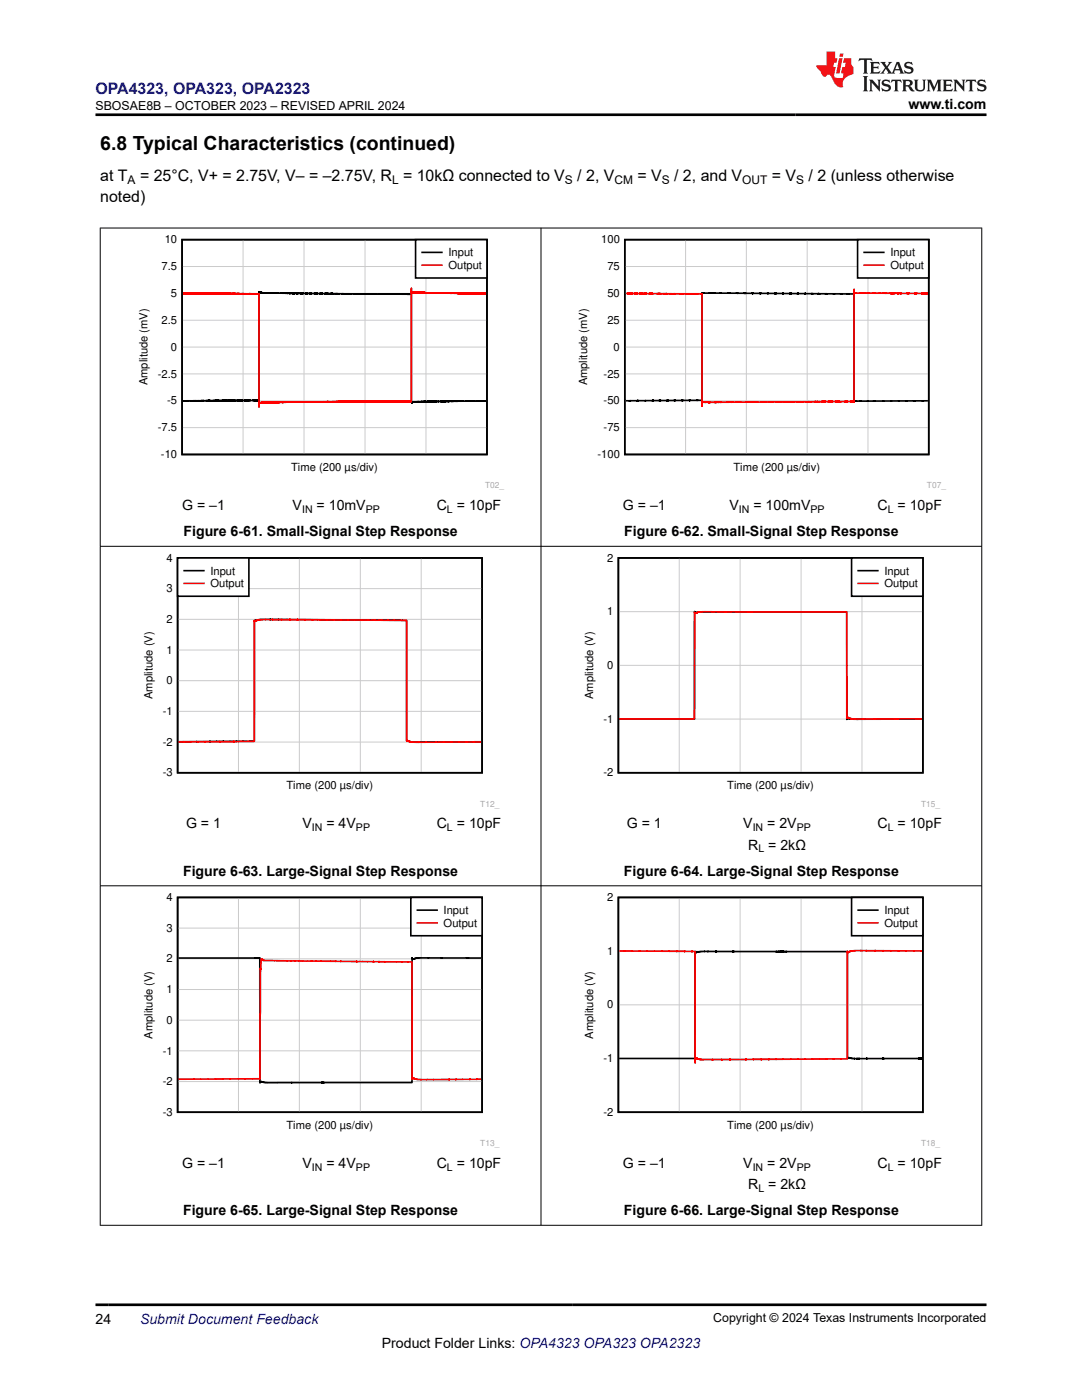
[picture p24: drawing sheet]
<svg xmlns="http://www.w3.org/2000/svg" width="216mm" height="279mm" viewBox="0 0 216 279" stroke-linecap="round" stroke-linejoin="round" font-family="sans-serif">
<defs><g id="words">
<text font-size="3.9" x="20" y="29.9">6.8 Typical Characteristics (continued)</text>
<text font-size="3.2" fill="#00f" x="19" y="18.7">OPA4323, OPA323, OPA2323</text>
<g font-size="3.2">
<text x="20" y="36.1">at T</text>
<text x="20" y="40.3">noted)</text>
<text x="27.9" y="36.1">= 25°C, V+ = 2.75V, V– = –2.75V, R = 10kΩ connected to V</text>
<text x="115.2" y="36.1">/ 2, V</text>
<text x="127.2" y="36.1">= V</text>
<text x="134.5" y="36.1">/ 2, and V</text>
<text x="154" y="36.1">= V</text>
<text x="161.3" y="36.1">/ 2 (unless otherwise</text>
</g>
<g font-size="2.8">
<text x="181.3" y="21.8">www.ti.com</text>
<text x="36.3" y="101.8">G = –1</text>
<text x="58.4" y="101.8">V</text>
<text x="63.2" y="101.8">= 10mV</text>
<text x="87.2" y="101.8">C = 10pF</text>
<text x="124.3" y="101.8">G = –1</text>
<text x="145.6" y="101.8">V</text>
<text x="150.3" y="101.8">= 100mV</text>
<text x="175.1" y="101.8">C = 10pF</text>
<text x="36.6" y="107">Figure 6-61. Small-Signal Step Response</text>
<text x="124.6" y="107">Figure 6-62. Small-Signal Step Response</text>
<text x="37.1" y="165.3">G = 1</text>
<text x="60.4" y="165.3">V</text>
<text x="65.1" y="165.3">= 4V</text>
<text x="87.2" y="165.3">C = 10pF</text>
<text x="125.1" y="165.3">G = 1</text>
<text x="148.3" y="165.3">V</text>
<text x="153.1" y="165.3">= 2V</text>
<text x="175.1" y="165.3">C = 10pF</text>
<text x="149.3" y="169.6">R = 2kΩ</text>
<text x="36.5" y="174.8">Figure 6-63. Large-Signal Step Response</text>
<text x="124.5" y="174.8">Figure 6-64. Large-Signal Step Response</text>
<text x="36.3" y="233.1">G = –1</text>
<text x="60.4" y="233.1">V</text>
<text x="65.1" y="233.1">= 4V</text>
<text x="87.2" y="233.1">C = 10pF</text>
<text x="124.3" y="233.1">G = –1</text>
<text x="148.3" y="233.1">V</text>
<text x="153.1" y="233.1">= 2V</text>
<text x="175.1" y="233.1">C = 10pF</text>
<text x="149.3" y="237.3">R = 2kΩ</text>
<text x="36.5" y="242.5">Figure 6-65. Large-Signal Step Response</text>
<text x="124.5" y="242.5">Figure 6-66. Large-Signal Step Response</text>
<text x="19" y="264.2">24</text>
<text x="76.2" y="269">Product Folder Links: OPA4323 OPA323 OPA2323</text>
</g>
<text font-size="2.8" fill="#00f" x="27.9" y="264.2">Submit Document Feedback</text>
<g font-size="2.5">
<text x="19" y="21.9">SBOSAE8B – OCTOBER 2023 – REVISED APRIL 2024</text>
<text x="142.3" y="263.9">Copyright © 2024 Texas Instruments Incorporated</text>
</g>
<g font-size="2.4">
<text x="25.5" y="36.7">A</text>
<text x="78.2" y="36.7">L</text>
<text x="112.7" y="36.7">S</text>
<text x="122.6" y="36.7">CM</text>
<text x="132" y="36.7">S</text>
<text x="148.1" y="36.7">OUT</text>
<text x="158.9" y="36.7">S</text>
</g>
<g font-size="2.2">
<text x="32.2" y="53.9">7.5</text>
<text x="32.9" y="48.6">10</text>
<text x="89.5" y="51.2">Input</text>
<text x="89.5" y="53.7">Output</text>
<text x="120" y="48.6">100</text>
<text x="121.2" y="53.9">75</text>
<text x="177.7" y="51.2">Input</text>
<text x="177.7" y="53.7">Output</text>
<text x="34.1" y="59.3">5</text>
<text x="121.2" y="59.3">50</text>
<text x="32.2" y="64.6">2.5</text>
<text x="121.2" y="64.6">25</text>
<text x="34.1" y="70">0</text>
<text x="122.4" y="70">0</text>
<text x="29.4" y="76.9" transform="rotate(-90 29.4 76.9)">Amplitude (mV)</text>
<text x="31.5" y="75.4">-2.5</text>
<text x="117.2" y="76.9" transform="rotate(-90 117.2 76.9)">Amplitude (mV)</text>
<text x="120.5" y="75.4">-25</text>
<text x="33.4" y="80.7">-5</text>
<text x="120.5" y="80.7">-50</text>
<text x="31.5" y="86.1">-7.5</text>
<text x="120.5" y="86.1">-75</text>
<text x="32.1" y="91.4">-10</text>
<text x="58.1" y="94">Time (200 µs/div)</text>
<text x="119.2" y="91.4">-100</text>
<text x="146.3" y="94">Time (200 µs/div)</text>
<text x="33.2" y="112.1">4</text>
<text x="121.2" y="112.1">2</text>
<text x="33.2" y="118.2">3</text>
<text x="42" y="114.7">Input</text>
<text x="42" y="117.2">Output</text>
<text x="176.5" y="114.7">Input</text>
<text x="176.5" y="117.2">Output</text>
<text x="33.2" y="124.3">2</text>
<text x="121.2" y="122.8">1</text>
<text x="33.2" y="130.5">1</text>
<text x="33.2" y="136.6">0</text>
<text x="121.2" y="133.5">0</text>
<text x="30.4" y="139.5" transform="rotate(-90 30.4 139.5)">Amplitude (V)</text>
<text x="32.5" y="142.7">-1</text>
<text x="118.4" y="139.5" transform="rotate(-90 118.4 139.5)">Amplitude (V)</text>
<text x="32.5" y="148.8">-2</text>
<text x="120.4" y="144.2">-1</text>
<text x="32.5" y="154.9">-3</text>
<text x="120.4" y="154.9">-2</text>
<text x="57.2" y="157.6">Time (200 µs/div)</text>
<text x="145.1" y="157.6">Time (200 µs/div)</text>
<text x="33.2" y="179.8">4</text>
<text x="121.2" y="179.8">2</text>
<text x="33.2" y="186">3</text>
<text x="88.5" y="182.4">Input</text>
<text x="88.5" y="185">Output</text>
<text x="176.5" y="182.4">Input</text>
<text x="176.5" y="185">Output</text>
<text x="121.2" y="190.6">1</text>
<text x="33.2" y="192.1">2</text>
<text x="33.2" y="198.2">1</text>
<text x="121.2" y="201.3">0</text>
<text x="30.4" y="207.3" transform="rotate(-90 30.4 207.3)">Amplitude (V)</text>
<text x="33.2" y="204.3">0</text>
<text x="118.4" y="207.3" transform="rotate(-90 118.4 207.3)">Amplitude (V)</text>
<text x="32.5" y="210.4">-1</text>
<text x="120.4" y="212">-1</text>
<text x="32.5" y="216.6">-2</text>
<text x="32.5" y="222.7">-3</text>
<text x="57.2" y="225.3">Time (200 µs/div)</text>
<text x="120.4" y="222.7">-2</text>
<text x="145.1" y="225.3">Time (200 µs/div)</text>
</g>
<g font-size="2.1">
<text x="60.3" y="102.4">IN</text>
<text x="73" y="102.4">PP</text>
<text x="89.2" y="102.4">L</text>
<text x="147.4" y="102.4">IN</text>
<text x="161.7" y="102.4">PP</text>
<text x="177.1" y="102.4">L</text>
<text x="62.2" y="165.9">IN</text>
<text x="71" y="165.9">PP</text>
<text x="89.2" y="165.9">L</text>
<text x="150.2" y="165.9">IN</text>
<text x="159" y="165.9">PP</text>
<text x="177.1" y="165.9">L</text>
<text x="151.3" y="170.1">L</text>
<text x="62.2" y="233.6">IN</text>
<text x="71" y="233.6">PP</text>
<text x="89.2" y="233.6">L</text>
<text x="150.2" y="233.6">IN</text>
<text x="159" y="233.6">PP</text>
<text x="177.1" y="233.6">L</text>
<text x="151.3" y="237.9">L</text>
</g>
<g font-size="1.7" fill="#a8a8a8">
<text x="96.8" y="97.5">T02_</text>
<text x="184.9" y="97.5">T07_</text>
<text x="95.8" y="161">T12_</text>
<text x="183.8" y="161">T15_</text>
<text x="95.8" y="228.8">T13_</text>
<text x="183.8" y="228.8">T18_</text>
</g>
</g></defs>
<path d="M36.3 47.8h60.9v42.9h-60.9zM36.5 80l15.2-.1v-21.6h.1l.8 .2h4.1l25.4 .2v21.6l1.1-.1 13.8-.2" fill="none" stroke="#000" stroke-width=".33"/>
<path d="M36.3 58.5h60.9M36.3 53.2h60.9M48.5 47.8v42.9M60.7 47.8v42.9M72.8 47.8v42.9M85 47.8v42.9M36.3 80h60.9M36.3 74.6h60.9M36.3 69.3h60.9M36.3 63.9h60.9M36.3 85.3h60.9" fill="none" stroke="#cbcbcb" stroke-width=".2"/>
<path d="M36.5 58.5l15.2 .2v22.5v-.9l.1 .1 7-.2 23.3-.1v-22.6v1l.1-.2 4 .2 10.8 .1" fill="none" stroke="#f00" stroke-width=".33"/>
<path d="M82.9 47.8h14.3v7.7h-14.3z" fill-rule="evenodd" fill="#fff"/>
<path d="M82.9 47.8h14.3v7.7h-14.3zM84.2 50.4h4" fill="none" stroke="#000" stroke-width=".33"/>
<path d="M84.2 52.9h4" fill="none" stroke="#f00" stroke-width=".33"/>
<path d="M115 46.9h73.9v50.9h-73.9z" fill-rule="evenodd" fill="#fff"/>
<path d="M124.7 47.8h60.6v42.9h-60.6zM124.8 80l15.3-.1v-21.4h.2l30.1 .2v21.3h14.8" fill="none" stroke="#000" stroke-width=".32"/>
<path d="M124.7 58.5h60.6M124.7 53.2h60.6M136.8 47.8v42.9M148.9 47.8v42.9M161.1 47.8v42.9M173.2 47.8v42.9M124.7 80h60.6M124.7 74.6h60.6M124.7 69.3h60.6M124.7 63.9h60.6M124.7 85.3h60.6" fill="none" stroke="#cbcbcb" stroke-width=".2"/>
<path d="M124.8 58.6l15.3 .1v22.4v-1.1v.3h.3l30-.2v-22.3v1v-.3h.2l14.6 .1" fill="none" stroke="#f00" stroke-width=".32"/>
<path d="M171.1 47.8h14.2v7.7h-14.2z" fill-rule="evenodd" fill="#fff"/>
<path d="M171.1 47.8h14.2v7.7h-14.2zM172.4 50.4h4" fill="none" stroke="#000" stroke-width=".32"/>
<path d="M172.4 52.9h4" fill="none" stroke="#f00" stroke-width=".32"/>
<path d="M28.3 110.5h71.4v50.8h-71.4z" fill-rule="evenodd" fill="#fff"/>
<path d="M35.4 111.3h60.8v42.9h-60.8zM35.6 148l15.1-.1 .1-23.8v-.3l1.6-.2 28.7 .2 .1 24.1 1.8 .2 13-.1" fill="none" stroke="#000" stroke-width=".32"/>
<path d="M35.4 117.5h60.8M47.6 111.4v42.8M59.7 111.4v42.8M71.9 111.4v42.8M84 111.4v42.8M35.4 135.8h60.8M35.4 129.7h60.8M35.4 123.6h60.8M35.4 148.1h60.8M35.4 142h60.8" fill="none" stroke="#cbcbcb" stroke-width=".2"/>
<path d="M35.6 148.1l15.1-.1 .1-24.2v.2h.1l.8-.3 1.3-.1 28.1 .2 .1 24 1.9 .3h12.9" fill="none" stroke="#f00" stroke-width=".32"/>
<path d="M35.4 111.4h14.3v7.6h-14.3z" fill-rule="evenodd" fill="#fff"/>
<path d="M35.4 111.4h14.3v7.6h-14.3zM36.7 113.9h4" fill="none" stroke="#000" stroke-width=".32"/>
<path d="M36.7 116.4h4" fill="none" stroke="#f00" stroke-width=".32"/>
<path d="M116.2 110.5h71.5v50.8h-71.5z" fill-rule="evenodd" fill="#fff"/>
<path d="M123.4 111.3h60.7v42.9h-60.7zM123.5 143.5h15.1v-21.4l.1 .2 1.7-.2h28.5l.1 21.5 .1-.2 1.8 .1h13.1" fill="none" stroke="#000" stroke-width=".32"/>
<path d="M135.5 111.4v42.8M147.7 111.4v42.8M159.8 111.4v42.8M172 111.4v42.8M123.4 132.8h60.8M123.4 122.1h60.8M123.4 143.5h60.8" fill="none" stroke="#cbcbcb" stroke-width=".2"/>
<path d="M123.5 143.5h15.1v-21.3l.2 .2 1.3-.3h28.9v21.2l.2-.1 .5 .2 .8 .1h13.5" fill="none" stroke="#f00" stroke-width=".32"/>
<path d="M169.9 111.4h14.2v7.6h-14.2z" fill-rule="evenodd" fill="#fff"/>
<path d="M169.9 111.4h14.2v7.6h-14.2zM171.2 113.9h4" fill="none" stroke="#000" stroke-width=".32"/>
<path d="M171.2 116.4h4" fill="none" stroke="#f00" stroke-width=".32"/>
<path d="M28.3 178.2h71.4v50.8h-71.4z" fill-rule="evenodd" fill="#fff"/>
<path d="M35.4 179.1h60.8v42.9h-60.8zM35.6 191.2h16.2l.1 24.9 .2-.3 1.3 .3 28.8-.1v-24.8l.2 .2 1.5-.2h12.1" fill="none" stroke="#000" stroke-width=".32"/>
<path d="M47.6 179.1v42.9M59.7 179.1v42.9M71.9 179.1v42.9M84 179.1v42.9M35.4 197.5h60.8M35.4 191.4h60.8M35.4 185.2h60.8M35.4 215.8h60.8M35.4 209.7h60.8M35.4 203.6h60.8" fill="none" stroke="#cbcbcb" stroke-width=".2"/>
<path d="M35.6 215.4l16.2-.1 .2-22.1v.3l.2-2.1 .6 .3 29.4 .3v23.3l.2-.1 .7 .2 .9 .1 12-.1" fill="none" stroke="#f00" stroke-width=".32"/>
<path d="M82 179.1h14.2v7.6h-14.2z" fill-rule="evenodd" fill="#fff"/>
<path d="M82 179.1h14.2v7.6h-14.2zM83.3 181.6h3.9" fill="none" stroke="#000" stroke-width=".32"/>
<path d="M83.3 184.2h3.9" fill="none" stroke="#f00" stroke-width=".32"/>
<path d="M116.2 178.2h71.5v50.8h-71.5z" fill-rule="evenodd" fill="#fff"/>
<path d="M123.4 179.1h60.7v42.9h-60.7zM123.5 211.2h15.2v-21.3l.2 .2 .9-.2h1.5h27.8v21.4l.1-.2 1.8 .2h13" fill="none" stroke="#000" stroke-width=".32"/>
<path d="M135.5 179.1v42.9M147.7 179.1v42.9M159.8 179.1v42.9M172 179.1v42.9M123.4 189.8h60.8M123.4 211.3h60.8M123.4 200.5h60.8" fill="none" stroke="#cbcbcb" stroke-width=".2"/>
<path d="M123.5 189.8l15.2 .1v22.3l.1-1 .8 .2 .7 .1 28.8-.2v-21.4v.3v-.2l.6-.2 .9-.1 13.4 .1" fill="none" stroke="#f00" stroke-width=".32"/>
<path d="M169.9 179.1h14.2v7.6h-14.2z" fill-rule="evenodd" fill="#fff"/>
<path d="M169.9 179.1h14.2v7.6h-14.2zM171.2 181.6h4" fill="none" stroke="#000" stroke-width=".32"/>
<path d="M171.2 184.2h4" fill="none" stroke="#f00" stroke-width=".32"/>
<path d="M19.9 45.5h176.1M20 45.4v199.2M107.9 45.4v199.2M195.9 45.4v199.2M19.9 109h176.1M19.9 176.8h176.1M19.9 244.5h176.1" fill="none" stroke="#000" stroke-width=".2"/>
<path d="M171.5 11.6l-.2 .6 .5-.2h.6v.1v2.2l-.2 .4h1l-.2-.4v-2.2v-.1h.5l.5 .2-.1-.6zM173.6 12.4l.2 .3v1.6l-.2 .4h1.9l.1-.6a1.08 1.08 0 0 1-1.3 .2v-.7h.6l.4 .2v-.7l-.4 .2h-.6v-.5l.2-.2a1 1 0 0 1 1 .3l-.1-.5zM175.7 12.4l.9 1.1-1 1.2h.9l-.2-.2 .5-.8 .4 .8-.2 .2h1.6l-.2-.2 .2-.5h.9l.1 .5-.1 .2h.9l-.2-.4-.8-1.9h-.5l-.9 2.1-.9-1.1 .9-1h-.8l.2 .2-.4 .6-.4-.6 .2-.2zM179 12.8l.4 1h-.7zM180.7 12.5a.65 .65 0 0 0-.2 .7 .65 .65 0 0 0 .6 .5l.6 .1 .1 .3a.79 .79 0 0 1-.7 .4 .79 .79 0 0 1-.7-.5l.1 .7 .2-.1a.93 .93 0 0 0 1.1 0 .93 .93 0 0 0 .4-.9 1.46 1.46 0 0 0-1.2-.6l-.1-.3a1.09 1.09 0 0 1 1.2 .2l-.2-.6-.1 .1-.5-.2zM172.2 15.2l.2 .4v2.2l-.2 .4h1l-.2-.4v-2.2l.2-.4zM173.4 15.9l.2 .4v1.5l-.2 .4h.8l-.3-.4 .1-1.3 1.6 1.8v-2l.2-.4h-.7l.1 .2 .1 1.1-1.2-1.3zM176.2 16a.65 .65 0 0 0-.2 .8 .65 .65 0 0 0 .6 .4l.6 .2 .1 .2a.79 .79 0 0 1-.7 .4 .79 .79 0 0 1-.7-.5l.1 .7 .2-.1a.93 .93 0 0 0 1.1 .1 .93 .93 0 0 0 .4-1 1.46 1.46 0 0 0-1.2-.5l-.1-.4a1.09 1.09 0 0 1 1.2 .2l-.1-.6-.2 .1-.5-.1zM177.9 15.9l-.1 .6a.63 .63 0 0 1 .8-.3v1.6l-.3 .4h1l-.2-.4v-1.6a.66 .66 0 0 1 .8 .3l-.1-.6zM180 15.9l.2 .4v1.5l-.2 .4h1l-.2-.2-.1-.7h.5l.1 .2a.79 .79 0 0 0 1.2 .6l-1-.9a.61 .61 0 0 0 .6-.6 .61 .61 0 0 0-.5-.7zM180.8 16.2h.1a.47 .47 0 0 1 .5 .1 .47 .47 0 0 1 .1 .5l-.1 .1-.7 .1zM182.3 15.9l.2 .2a2.27 2.27 0 0 0 .4 2 1.04 1.04 0 0 0 1.7-.7v-1.3l.2-.2h-.8l.2 .4v1.1a.6 .6 0 0 1-.6 .6 .6 .6 0 0 1-.6-.6v-1.1l.3-.4zM184.9 15.9l.2 .4v1.5l-.2 .4h.8l-.3-.4v-1.4l.9 1.9 .9-1.9v1.4l-.3 .4h1l-.2-.4v-1.5l.2-.4h-.8l-.7 1.5-.6-1.5zM188.1 15.9l.2 .4v1.5l-.2 .4h1.9l.1-.6a1.09 1.09 0 0 1-1.3 .2v-.7h.6l.4 .2v-.6l-.4 .2h-.6v-.6l.2-.1a1.01 1.01 0 0 1 1 .3l-.1-.6zM190.2 15.9l.3 .4v1.5l-.3 .4h.8l-.2-.4v-1.3l1.6 1.8v-2l.2-.4h-.7l.2 .2v1.1l-1.2-1.3zM192.8 15.9l-.1 .6a.63 .63 0 0 1 .8-.3v1.6l-.3 .4h1l-.2-.4v-1.6a.66 .66 0 0 1 .8 .3l-.1-.6zM195.2 16a.65 .65 0 0 0-.2 .8 .65 .65 0 0 0 .6 .4l.6 .2 .2 .2a.79 .79 0 0 1-.7 .4 .79 .79 0 0 1-.7-.5l.1 .7 .2-.1a.93 .93 0 0 0 1 .1 .93 .93 0 0 0 .5-1 1.46 1.46 0 0 0-1.3-.5v-.4a1.09 1.09 0 0 1 1.2 .2l-.2-.6-.2 .1-.5-.1z" fill="#231f20"/>
<path d="M164.9 10.3v2.7h-2l.1 .4 .8 1a.95 .95 0 0 0 1 .9 .59 .59 0 0 1 .5-.4 .59 .59 0 0 1 .5 .3l.4 .8a1.59 1.59 0 0 0 2.1 1.4 1.61 1.61 0 0 1 1-2.3l1-.3-.1-1.5a1.59 1.59 0 0 1-.3-1.7h-1.5l-.2 .9h.6l-.2 .9h-.5l-.2 .9v.3l.4 .1-.1 .9h-.7a.73 .73 0 0 1-1-.7l.3-1.5h-.5l.1-.9h.5l.2-.9h-.5v-1.3zM167.4 11.6l-.6 3.1h.7l.6-3.1zM167.6 10.7l-.1 .6h.7l.1-.6z" fill="#ed1c24"/>
<path d="M19 22.9h177.8M19 260.4h177.8" fill="none" stroke="#000" stroke-width=".53"/>
<use href="#words"/>
</svg>
